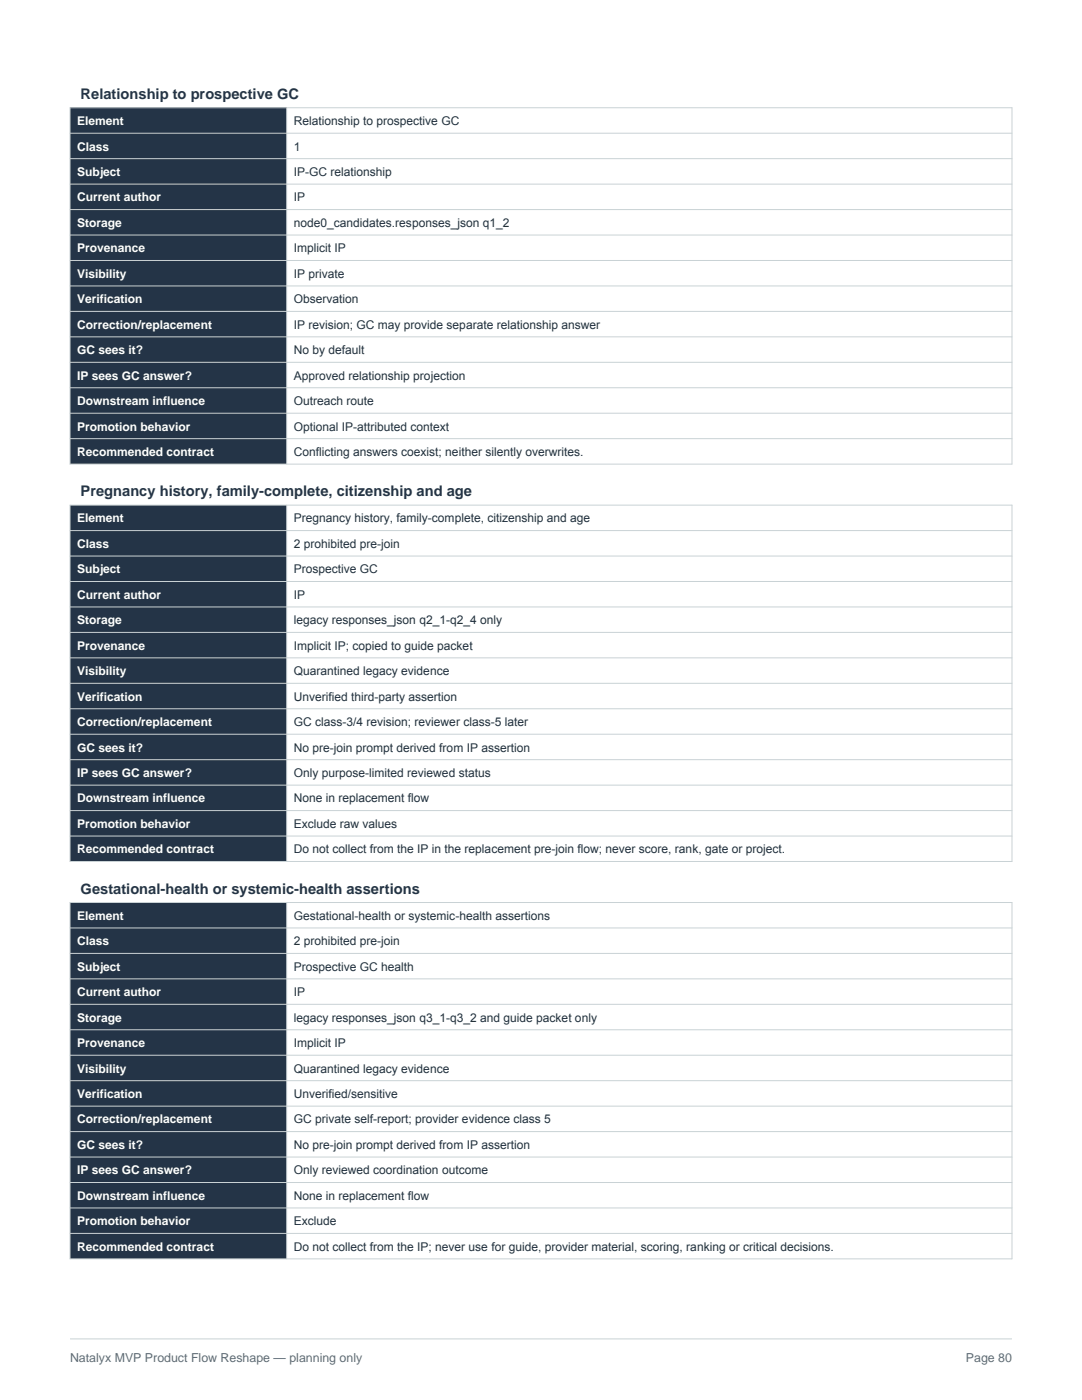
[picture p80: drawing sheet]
<svg xmlns="http://www.w3.org/2000/svg" width="216mm" height="279mm" viewBox="0 0 216 279" stroke-linecap="round" stroke-linejoin="round" font-family="sans-serif">
<defs><g id="words">
<g font-size="2.9" fill="#243447">
<text x="16.1" y="19.8">Relationship to prospective GC</text>
<text x="16.1" y="99.1">Pregnancy history, family-complete, citizenship and age</text>
<text x="16.1" y="178.4">Gestational-health or systemic-health assertions</text>
</g>
<g font-size="2.5" fill="#5f6d73">
<text x="14" y="271.8">Natalyx MVP Product Flow Reshape — planning only</text>
<text x="192.7" y="271.8">Page 80</text>
</g>
<g font-size="2.4" fill="#fff">
<text x="15.4" y="25">Element</text>
<text x="15.4" y="30">Class</text>
<text x="15.4" y="35.1">Subject</text>
<text x="15.4" y="40.2">Current author</text>
<text x="15.4" y="45.3">Storage</text>
<text x="15.4" y="50.4">Provenance</text>
<text x="15.4" y="55.4">Visibility</text>
<text x="15.4" y="60.5">Verification</text>
<text x="15.4" y="65.6">Correction/replacement</text>
<text x="15.4" y="70.7">GC sees it?</text>
<text x="15.4" y="75.8">IP sees GC answer?</text>
<text x="15.4" y="80.8">Downstream influence</text>
<text x="15.4" y="85.9">Promotion behavior</text>
<text x="15.4" y="91">Recommended contract</text>
<text x="15.4" y="104.3">Element</text>
<text x="15.4" y="109.3">Class</text>
<text x="15.4" y="114.4">Subject</text>
<text x="15.4" y="119.5">Current author</text>
<text x="15.4" y="124.6">Storage</text>
<text x="15.4" y="129.7">Provenance</text>
<text x="15.4" y="134.7">Visibility</text>
<text x="15.4" y="139.8">Verification</text>
<text x="15.4" y="144.9">Correction/replacement</text>
<text x="15.4" y="150">GC sees it?</text>
<text x="15.4" y="155.1">IP sees GC answer?</text>
<text x="15.4" y="160.1">Downstream influence</text>
<text x="15.4" y="165.2">Promotion behavior</text>
<text x="15.4" y="170.3">Recommended contract</text>
<text x="15.4" y="183.6">Element</text>
<text x="15.4" y="188.7">Class</text>
<text x="15.4" y="193.7">Subject</text>
<text x="15.4" y="198.8">Current author</text>
<text x="15.4" y="203.9">Storage</text>
<text x="15.4" y="209">Provenance</text>
<text x="15.4" y="214.1">Visibility</text>
<text x="15.4" y="219.1">Verification</text>
<text x="15.4" y="224.2">Correction/replacement</text>
<text x="15.4" y="229.3">GC sees it?</text>
<text x="15.4" y="234.4">IP sees GC answer?</text>
<text x="15.4" y="239.5">Downstream influence</text>
<text x="15.4" y="244.5">Promotion behavior</text>
<text x="15.4" y="249.6">Recommended contract</text>
</g>
<g font-size="2.4" fill="#253238">
<text x="58.6" y="25">Relationship to prospective GC</text>
<text x="58.6" y="30">1</text>
<text x="58.6" y="35.1">IP-GC relationship</text>
<text x="58.6" y="40.2">IP</text>
<text x="58.6" y="45.3">node0_candidates.responses_json q1_2</text>
<text x="58.6" y="50.4">Implicit IP</text>
<text x="58.6" y="55.4">IP private</text>
<text x="58.6" y="60.5">Observation</text>
<text x="58.6" y="65.6">IP revision; GC may provide separate relationship answer</text>
<text x="58.6" y="70.7">No by default</text>
<text x="58.6" y="75.8">Approved relationship projection</text>
<text x="58.6" y="80.8">Outreach route</text>
<text x="58.6" y="85.9">Optional IP-attributed context</text>
<text x="58.6" y="91">Conflicting answers coexist; neither silently overwrites.</text>
<text x="58.6" y="104.3">Pregnancy history, family-complete, citizenship and age</text>
<text x="58.6" y="109.3">2 prohibited pre-join</text>
<text x="58.6" y="114.4">Prospective GC</text>
<text x="58.6" y="119.5">IP</text>
<text x="58.6" y="124.6">legacy responses_json q2_1-q2_4 only</text>
<text x="58.6" y="129.7">Implicit IP; copied to guide packet</text>
<text x="58.6" y="134.7">Quarantined legacy evidence</text>
<text x="58.6" y="139.8">Unverified third-party assertion</text>
<text x="58.6" y="144.9">GC class-3/4 revision; reviewer class-5 later</text>
<text x="58.6" y="150">No pre-join prompt derived from IP assertion</text>
<text x="58.6" y="155.1">Only purpose-limited reviewed status</text>
<text x="58.6" y="160.1">None in replacement flow</text>
<text x="58.6" y="165.2">Exclude raw values</text>
<text x="58.6" y="170.3">Do not collect from the IP in the replacement pre-join flow; never score, rank, gate or project.</text>
<text x="58.6" y="183.6">Gestational-health or systemic-health assertions</text>
<text x="58.6" y="188.7">2 prohibited pre-join</text>
<text x="58.6" y="193.7">Prospective GC health</text>
<text x="58.6" y="198.8">IP</text>
<text x="58.6" y="203.9">legacy responses_json q3_1-q3_2 and guide packet only</text>
<text x="58.6" y="209">Implicit IP</text>
<text x="58.6" y="214.1">Quarantined legacy evidence</text>
<text x="58.6" y="219.1">Unverified/sensitive</text>
<text x="58.6" y="224.2">GC private self-report; provider evidence class 5</text>
<text x="58.6" y="229.3">No pre-join prompt derived from IP assertion</text>
<text x="58.6" y="234.4">Only reviewed coordination outcome</text>
<text x="58.6" y="239.5">None in replacement flow</text>
<text x="58.6" y="244.5">Exclude</text>
<text x="58.6" y="249.6">Do not collect from the IP; never use for guide, provider material, scoring, ranking or critical decisions.</text>
</g>
</g></defs>
<path d="M14 267.2h187.9" fill="none" stroke="#c9d2d5" stroke-width=".2"/>
<path d="M14 21.5h43.2v71.1h-43.2z" fill-rule="evenodd" fill="#243447"/>
<g fill="none" stroke="#c9d2d5" stroke-width=".2">
<path d="M14 21.5h187.9v71.1h-187.9zM14 26.6h187.9M14 31.7h187.9M14 36.7h187.9M57.2 21.5v71.1M14 41.8h187.9M14 46.9h187.9M14 52h187.9M14 57.1h187.9M14 62.1h187.9M14 67.2h187.9M14 72.3h187.9"/>
<path d="M14 77.4h187.9M14 82.5h187.9M14 87.5h187.9"/>
</g>
<path d="M14 100.8h43.2v71.1h-43.2z" fill-rule="evenodd" fill="#243447"/>
<g fill="none" stroke="#c9d2d5" stroke-width=".2">
<path d="M14 100.8h187.9v71.1h-187.9zM14 105.9h187.9M14 111h187.9M14 116h187.9M57.2 100.8v71.1M14 121.1h187.9M14 126.2h187.9M14 131.3h187.9M14 136.4h187.9M14 141.4h187.9M14 146.5h187.9M14 151.6h187.9"/>
<path d="M14 156.7h187.9M14 161.8h187.9M14 166.8h187.9"/>
</g>
<path d="M14 180.1h43.2v71.1h-43.2z" fill-rule="evenodd" fill="#243447"/>
<g fill="none" stroke="#c9d2d5" stroke-width=".2">
<path d="M14 180.1h187.9v71.1h-187.9zM14 185.2h187.9M14 190.3h187.9M14 195.4h187.9M57.2 180.1v71.1M14 200.4h187.9M14 205.5h187.9M14 210.6h187.9M14 215.7h187.9M14 220.8h187.9M14 225.8h187.9M14 230.9h187.9"/>
<path d="M14 236h187.9M14 241.1h187.9M14 246.2h187.9"/>
</g>
<use href="#words"/>
</svg>
